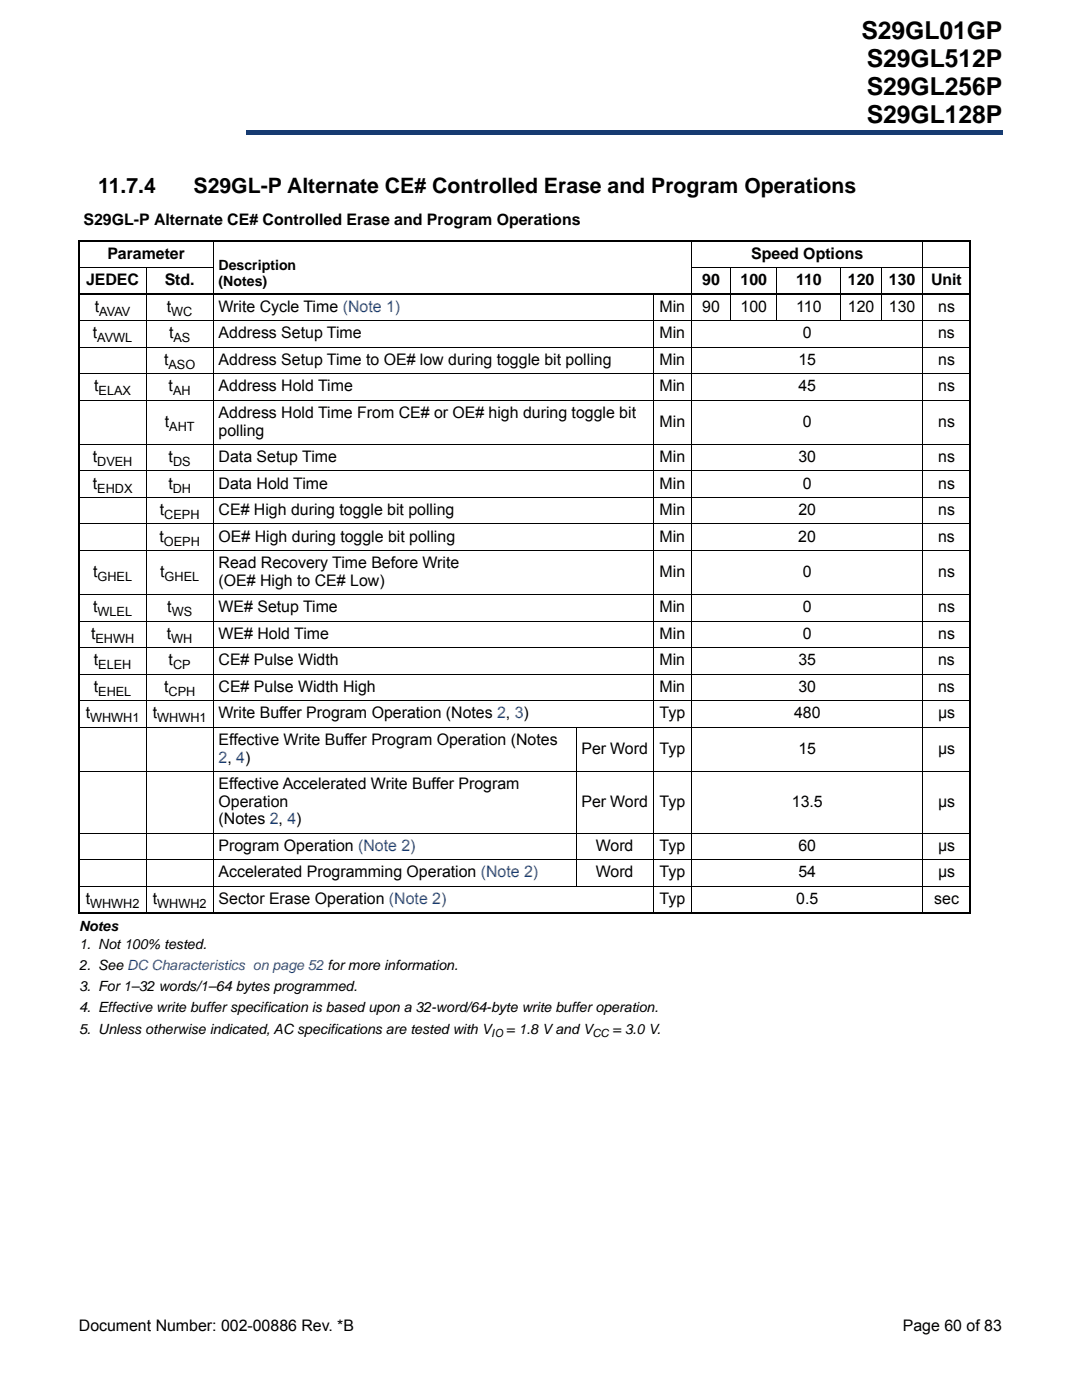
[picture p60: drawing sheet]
<svg xmlns="http://www.w3.org/2000/svg" width="216mm" height="279mm" viewBox="0 0 216 279" stroke-linecap="round" stroke-linejoin="round" font-family="sans-serif">
<defs><g id="words">
<g font-size="4.9">
<text x="171.9" y="7.7">S29GL01GP</text>
<text x="173" y="13.3">S29GL512P</text>
<text x="173" y="19">S29GL256P</text>
<text x="173" y="24.6">S29GL128P</text>
</g>
<g font-size="4.2">
<text x="19.6" y="38.6">11.7.4</text>
<text x="38.6" y="38.6">S29GL-P Alternate CE# Controlled Erase and Program Operations</text>
</g>
<g font-size="3.2">
<text x="16.7" y="44.9">S29GL-P Alternate CE# Controlled Erase and Program Operations</text>
<text x="21.4" y="51.6">Parameter</text>
<text x="149.9" y="51.6">Speed Options</text>
<text x="17.2" y="56.9">JEDEC</text>
<text x="32.9" y="56.9">Std.</text>
<text x="140.1" y="56.9">90</text>
<text x="147.8" y="56.9">100</text>
<text x="158.8" y="56.9">110</text>
<text x="169.2" y="56.9">120</text>
<text x="177.4" y="56.9">130</text>
<text x="185.8" y="56.9">Unit</text>
<text x="18.9" y="62.2">t</text>
<text x="33.3" y="62.2">t</text>
<text x="43.6" y="62.2">Write Cycle Time (Note 1)</text>
<text x="131.6" y="62.2">Min</text>
<text x="140.1" y="62.2">90</text>
<text x="147.8" y="62.2">100</text>
<text x="158.9" y="62.2">110</text>
<text x="169.2" y="62.2">120</text>
<text x="177.4" y="62.2">130</text>
<text x="187.2" y="62.2">ns</text>
<text x="18.5" y="67.5">t</text>
<text x="33.7" y="67.5">t</text>
<text x="43.6" y="67.5">Address Setup Time</text>
<text x="131.6" y="67.5">Min</text>
<text x="160.2" y="67.5">0</text>
<text x="187.2" y="67.5">ns</text>
<text x="32.7" y="72.8">t</text>
<text x="43.6" y="72.8">Address Setup Time to OE# low during toggle bit polling</text>
<text x="131.6" y="72.8">Min</text>
<text x="159.3" y="72.8">15</text>
<text x="187.2" y="72.8">ns</text>
<text x="18.8" y="78.1">t</text>
<text x="33.7" y="78.1">t</text>
<text x="43.6" y="78.1">Address Hold Time</text>
<text x="43.6" y="83.4">Address Hold Time From CE# or OE# high during toggle bit</text>
<text x="131.6" y="78.1">Min</text>
<text x="159.3" y="78.1">45</text>
<text x="187.2" y="78.1">ns</text>
<text x="32.9" y="85.2">t</text>
<text x="43.6" y="86.9">polling</text>
<text x="131.6" y="85.2">Min</text>
<text x="160.2" y="85.2">0</text>
<text x="187.2" y="85.2">ns</text>
<text x="18.5" y="92.2">t</text>
<text x="33.7" y="92.2">t</text>
<text x="43.6" y="92.2">Data Setup Time</text>
<text x="131.6" y="92.2">Min</text>
<text x="159.3" y="92.2">30</text>
<text x="187.2" y="92.2">ns</text>
<text x="18.5" y="97.5">t</text>
<text x="33.6" y="97.5">t</text>
<text x="43.6" y="97.5">Data Hold Time</text>
<text x="131.6" y="97.5">Min</text>
<text x="160.2" y="97.5">0</text>
<text x="187.2" y="97.5">ns</text>
<text x="31.9" y="102.8">t</text>
<text x="43.6" y="102.8">CE# High during toggle bit polling</text>
<text x="131.6" y="102.8">Min</text>
<text x="159.3" y="102.8">20</text>
<text x="187.2" y="102.8">ns</text>
<text x="31.8" y="108.1">t</text>
<text x="43.6" y="108.1">OE# High during toggle bit polling</text>
<text x="43.6" y="113.4">Read Recovery Time Before Write</text>
<text x="131.6" y="108.1">Min</text>
<text x="159.3" y="108.1">20</text>
<text x="187.2" y="108.1">ns</text>
<text x="18.6" y="115.1">t</text>
<text x="32" y="115.1">t</text>
<text x="43.6" y="116.9">(OE# High to CE# Low)</text>
<text x="131.6" y="115.1">Min</text>
<text x="160.2" y="115.1">0</text>
<text x="187.2" y="115.1">ns</text>
<text x="18.6" y="122.2">t</text>
<text x="33.4" y="122.2">t</text>
<text x="43.6" y="122.2">WE# Setup Time</text>
<text x="131.6" y="122.2">Min</text>
<text x="160.2" y="122.2">0</text>
<text x="187.2" y="122.2">ns</text>
<text x="18.2" y="127.5">t</text>
<text x="33.3" y="127.5">t</text>
<text x="43.6" y="127.5">WE# Hold Time</text>
<text x="131.6" y="127.5">Min</text>
<text x="160.2" y="127.5">0</text>
<text x="187.2" y="127.5">ns</text>
<text x="18.7" y="132.8">t</text>
<text x="33.7" y="132.8">t</text>
<text x="43.6" y="132.8">CE# Pulse Width</text>
<text x="131.6" y="132.8">Min</text>
<text x="159.3" y="132.8">35</text>
<text x="187.2" y="132.8">ns</text>
<text x="17.1" y="143.4">t</text>
<text x="18.7" y="138.1">t</text>
<text x="30.5" y="143.4">t</text>
<text x="32.7" y="138.1">t</text>
<text x="43.6" y="138.1">CE# Pulse Width High</text>
<text x="43.6" y="143.4">Write Buffer Program Operation (Notes 2, 3)</text>
<text x="131.6" y="138.1">Min</text>
<text x="131.6" y="143.4">Typ</text>
<text x="158.4" y="143.4">480</text>
<text x="159.3" y="138.1">30</text>
<text x="187.2" y="143.4">µs</text>
<text x="187.2" y="138.1">ns</text>
<text x="43.6" y="148.7">Effective Write Buffer Program Operation (Notes</text>
<text x="116" y="150.4">Per Word</text>
<text x="131.6" y="150.4">Typ</text>
<text x="159.3" y="150.4">15</text>
<text x="187.2" y="150.4">µs</text>
<text x="43.6" y="157.5">Effective Accelerated Write Buffer Program</text>
<text x="43.6" y="161">Operation</text>
<text x="116" y="161">Per Word</text>
<text x="131.6" y="161">Typ</text>
<text x="158" y="161">13.5</text>
<text x="187.2" y="161">µs</text>
<text x="43.6" y="164.5">(Notes 2, 4)</text>
<text x="43.6" y="169.8">Program Operation (Note 2)</text>
<text x="118.9" y="169.8">Word</text>
<text x="131.6" y="169.8">Typ</text>
<text x="159.3" y="169.8">60</text>
<text x="187.2" y="169.8">µs</text>
<text x="43.6" y="175.1">Accelerated Programming Operation (Note 2)</text>
<text x="118.9" y="175.1">Word</text>
<text x="131.6" y="175.1">Typ</text>
<text x="159.3" y="175.1">54</text>
<text x="187.2" y="175.1">µs</text>
<text x="17.1" y="180.4">t</text>
<text x="30.5" y="180.4">t</text>
<text x="43.6" y="180.4">Sector Erase Operation (Note 2)</text>
<text x="131.6" y="180.4">Typ</text>
<text x="158.9" y="180.4">0.5</text>
<text x="186.4" y="180.4">sec</text>
<text x="15.7" y="265.6">Document Number: 002-00886 Rev. *B</text>
<text x="180.1" y="265.6">Page 60 of 83</text>
</g>
<text font-size="3.2" fill="#1f52a1" x="43.6" y="152.2">2, 4)</text>
<g font-size="2.8">
<text x="43.6" y="53.9">Description</text>
<text x="43.6" y="57">(Notes)</text>
<text x="15.8" y="185.8">Notes</text>
<text x="15.8" y="189.4">1. Not 100% tested.</text>
<text x="15.8" y="193.6">2. See DC Characteristics on page 52 for more information.</text>
<text x="15.8" y="197.8">3. For 1–32 words/1–64 bytes programmed.</text>
<text x="15.8" y="202.1">4. Effective write buffer specification is based upon a 32-word/64-byte write buffer operation.</text>
<text x="15.8" y="206.3">5. Unless otherwise indicated, AC specifications are tested with V</text>
<text x="101" y="206.3">= 1.8 V and V</text>
<text x="122.2" y="206.3">= 3.0 V.</text>
</g>
<g font-size="2.5">
<text x="19.8" y="63">AVAV</text>
<text x="34.2" y="63">WC</text>
<text x="19.4" y="68.3">AVWL</text>
<text x="34.6" y="68.3">AS</text>
<text x="33.6" y="73.6">ASO</text>
<text x="19.7" y="78.9">ELAX</text>
<text x="34.5" y="78.9">AH</text>
<text x="33.8" y="86">AHT</text>
<text x="19.4" y="93">DVEH</text>
<text x="34.5" y="93">DS</text>
<text x="19.4" y="98.3">EHDX</text>
<text x="34.5" y="98.3">DH</text>
<text x="32.8" y="103.6">CEPH</text>
<text x="32.7" y="108.9">OEPH</text>
<text x="19.5" y="115.9">GHEL</text>
<text x="32.9" y="115.9">GHEL</text>
<text x="19.5" y="123">WLEL</text>
<text x="34.3" y="123">WS</text>
<text x="19" y="128.3">EHWH</text>
<text x="34.2" y="128.3">WH</text>
<text x="19.6" y="133.6">ELEH</text>
<text x="34.5" y="133.6">CP</text>
<text x="19.6" y="138.9">EHEL</text>
<text x="33.6" y="138.9">CPH</text>
<text x="18" y="144.2">WHWH1</text>
<text x="31.4" y="144.2">WHWH1</text>
<text x="18" y="181.2">WHWH2</text>
<text x="31.4" y="181.2">WHWH2</text>
</g>
<g font-size="2.2">
<text x="98" y="207">IO</text>
<text x="118.2" y="207">CC</text>
</g>
</g></defs>
<path d="M49.2 26h150.9v.9h-150.9z" fill="#163b71"/>
<path d="M49.1 26.9h150.9M49.2 26h150.8" fill="none" stroke="#163b71" stroke-width=".2"/>
<path d="M49.1 25.9h.2v1h-.2z" fill="#163b71"/>
<path d="M16 17.6h32.4v10.1h-32.4z" fill="#fff"/>
<path d="M15.6 48.1h178.2M15.6 58.7h178.2M15.8 48.3v133.7M193.6 48.3v133.7M15.6 182.2h178.2" fill="none" stroke="#000" stroke-width=".36"/>
<g fill="none" stroke="#000" stroke-width=".2">
<path d="M15.6 53.4h27.1M29.2 53.3v129.1M42.6 47.9v134.5M130.3 58.5v123.9M137.9 53.4h55.9M138 47.9v134.5M145.8 53.3v10.8M155 53.3v10.8M167.8 53.3v10.8M175.9 53.3v10.8M184.2 47.9v134.5M15.6 64h178.2"/>
<path d="M15.6 69.3h178.2M15.6 74.6h178.2M15.6 79.9h178.2M15.6 88.7h178.2M15.6 94h178.2M15.6 99.3h178.2M15.6 104.6h178.2M15.6 109.9h178.2M15.6 118.7h178.2M15.6 124h178.2M15.6 129.3h178.2M15.6 134.6h178.2"/>
<path d="M15.6 139.8h178.2M15.6 145.1h178.2M15.6 153.9h178.2M115 145.1v31.9M15.6 166.3h178.2M15.6 171.6h178.2M15.6 176.9h178.2"/>
</g>
<use href="#words"/>
</svg>
